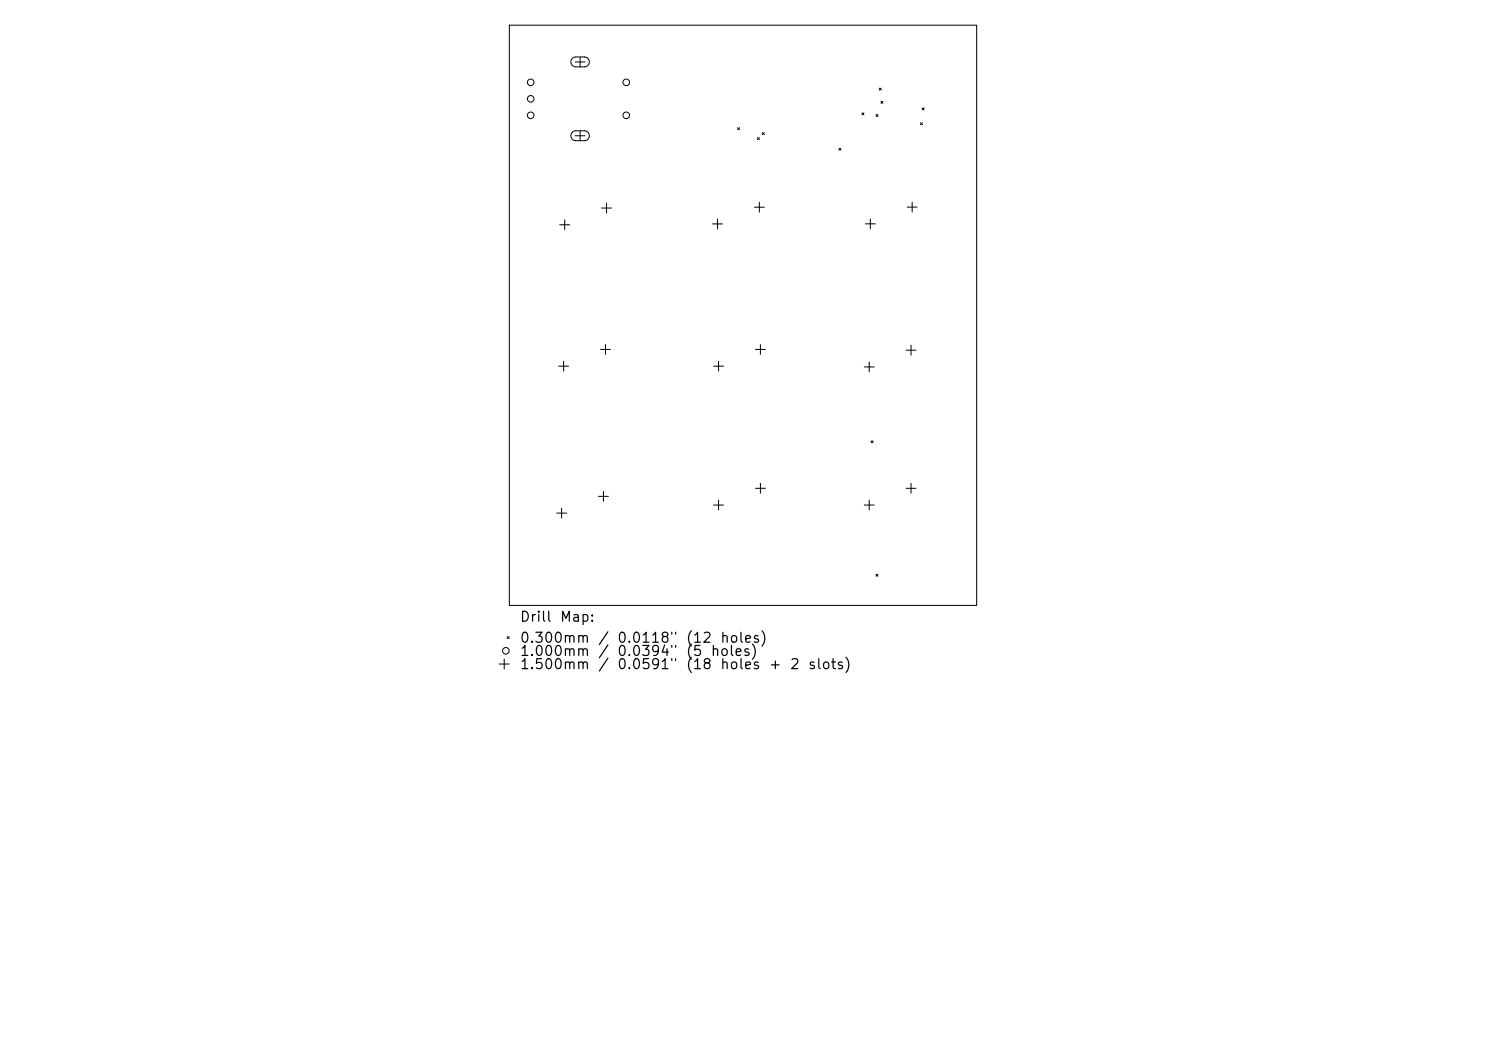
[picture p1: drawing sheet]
<svg xmlns="http://www.w3.org/2000/svg" width="297mm" height="210mm" viewBox="0 0 297 210" stroke-linecap="round" stroke-linejoin="round" font-family="sans-serif">
<defs><g id="words">
<g font-size="2">
<text x="103.8" y="124.7">Drill</text>
<text x="111.8" y="124.7">Map:</text>
<text x="103.8" y="128.9">0.300mm</text>
<text x="103.8" y="131.6">1.000mm</text>
<text x="119.4" y="128.9">/</text>
<text x="123.2" y="128.9">0.0118&quot;</text>
<text x="123.2" y="131.6">0.0394&quot;</text>
<text x="136.9" y="128.9">(12</text>
<text x="136.9" y="131.6">(5</text>
<text x="143.8" y="128.9">holes)</text>
<text x="103.8" y="134.2">1.500mm</text>
<text x="123.2" y="134.2">0.0591&quot;</text>
<text x="136.9" y="134.2">(18</text>
<text x="143.8" y="134.2">holes</text>
<text x="153.5" y="134.2">+</text>
<text x="157.7" y="134.2">2</text>
<text x="161.4" y="134.2">slots)</text>
</g>
</g></defs>
<g fill="none" stroke="#000" stroke-width=".2">
<path d="M101.8 5h93.4v116h-93.4zM114.4 11.7l.6-.3h1.8a.99 .99 0 0 1 1 1 .99 .99 0 0 1-1 1h-1.7a.99 .99 0 0 1-.9-.6 .99 .99 0 0 1 .2-1.1zM115 12.4h1.9M115.9 11.4v2M175.7 17.6l.4 .4M176.1 17.6l-.4 .4M114.4 26.4l.6-.3h1.8a.99 .99 0 0 1 1 1 .99 .99 0 0 1-1 1h-1.7a.99 .99 0 0 1-.9-.6 .99 .99 0 0 1 .2-1.1zM115 27.1h1.9M115.9 26.1v2M147.4 25.5l.4 .4M147.8 25.5l-.4 .4M151.4 27.5l.4 .4"/>
<path d="M151.8 27.5l-.4 .4M152.4 26.5l.4 .4M152.8 26.5l-.4 .4M167.7 29.6l.4 .4M168.1 29.6l-.4 .4M172.3 22.6l.4 .3M172.7 22.6l-.4 .3M175.1 22.9l.4 .4M175.5 22.9l-.4 .4M176.1 20.2l.4 .4M176.5 20.2l-.4 .4M184 24.5l.4 .4"/>
<path d="M184.3 21.6l.4 .4M184.4 24.5l-.4 .4M184.7 21.6l-.4 .4M111.9 44.9h2M112.9 43.9v2M120.2 41.6h2M121.2 40.6v2M142.4 44.7h2M143.4 43.8v1.9M150.8 41.4h2M151.8 40.4v2M173 44.7h1.9"/>
<path d="M173.9 43.7v2M181.3 41.4h2M182.3 40.4v2M111.7 73.2h1.9M112.7 72.2v2M120 69.8h2M121 68.8v2M142.6 73.2h2M143.6 72.2v2M151 69.8h2M152 68.8v2M172.7 73.3h2"/>
<path d="M173.7 72.3v2M181.1 70h2M182.1 69v2M119.6 99.2h2M120.6 98.2v2M143.6 99.9v2M151 97.6h2M152 96.6v2M173.7 99.9v2M174.1 88.1l.4 .4M174.5 88.1l-.4 .4M181.1 97.6h2"/>
<path d="M182.1 96.6v2M111.3 102.5h1.9M112.2 101.5v2M142.6 100.9h2M172.7 100.9h2M175.1 114.7l.4 .4M175.5 114.7l-.4 .4M99.8 132.7h2M100.8 131.7v2M101.4 127.2l.4 .4M101.8 127.2l-.4 .4"/>
<circle cx="106.1" cy="19.8" r=".66"/>
<circle cx="106.1" cy="16.5" r=".66"/>
<circle cx="125.2" cy="16.5" r=".66"/>
<circle cx="106.1" cy="23" r=".66"/>
<circle cx="125.2" cy="23" r=".66"/>
<circle cx="101.1" cy="130" r=".66"/>
</g>
<use href="#words"/>
</svg>
